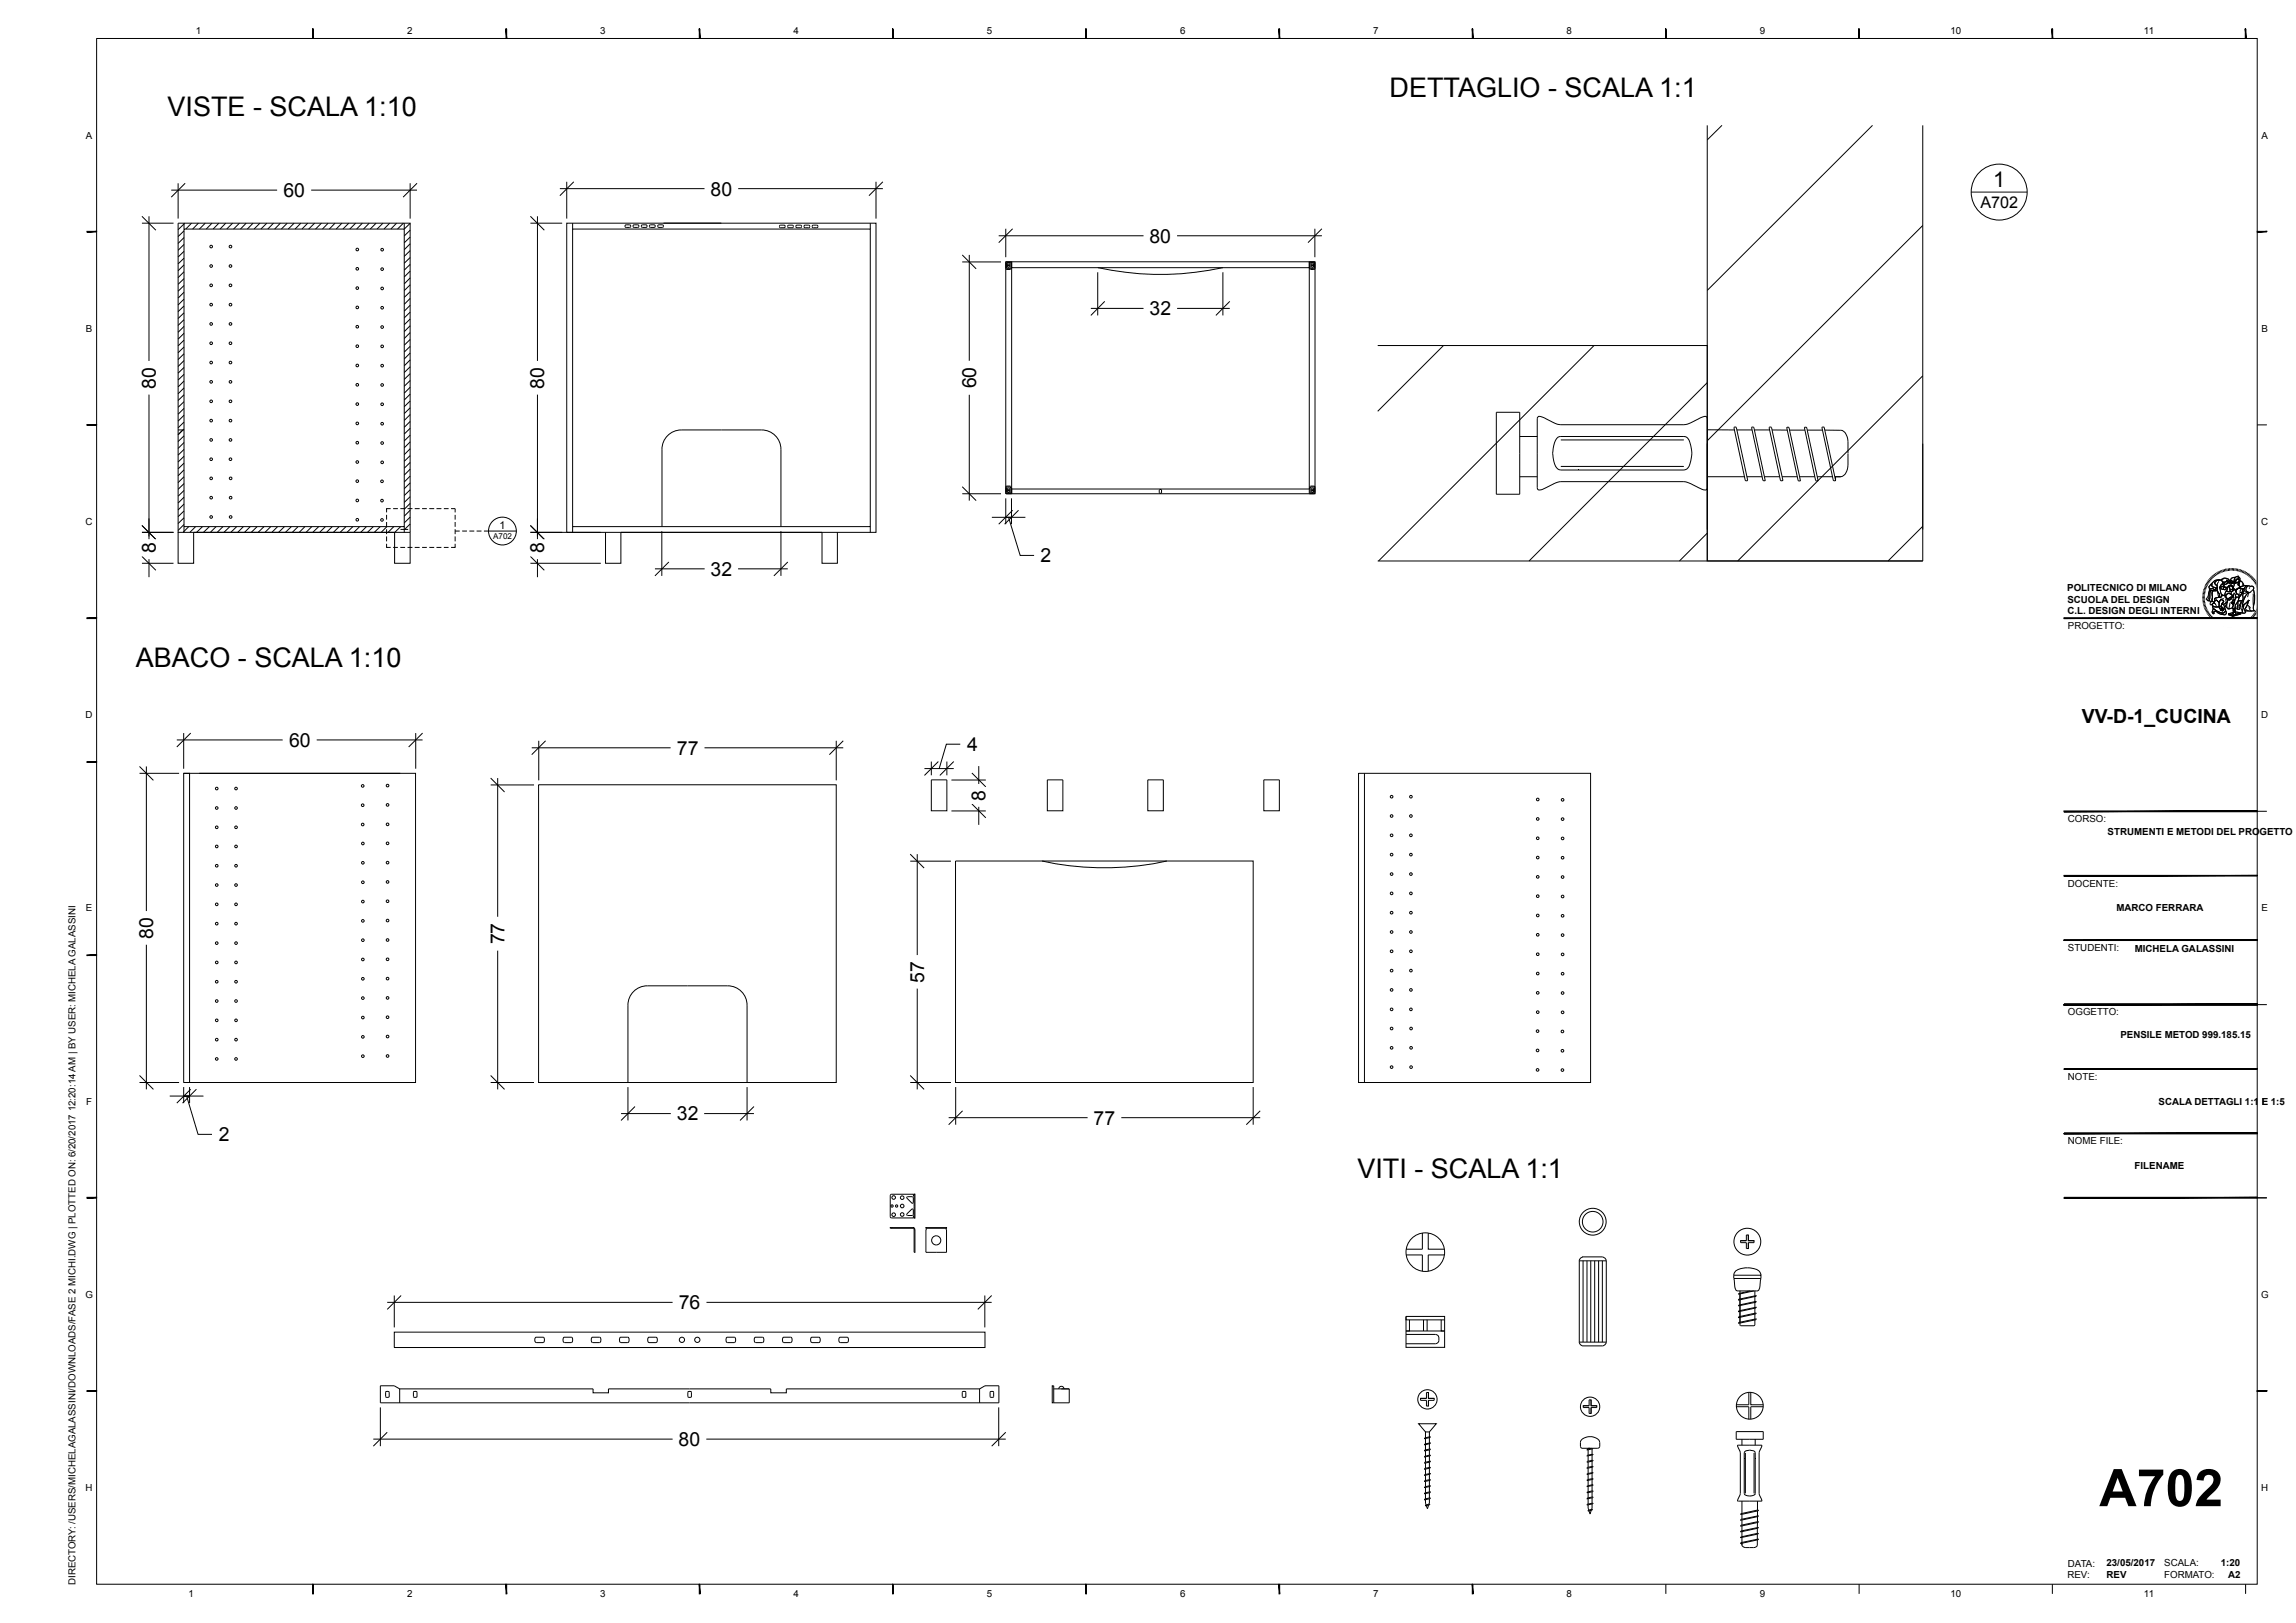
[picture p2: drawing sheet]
<svg xmlns="http://www.w3.org/2000/svg" width="594mm" height="420mm" viewBox="0 0 594 420" stroke-linecap="round" stroke-linejoin="round" font-family="sans-serif">
<defs><g id="words">
<text font-size="13.4" x="543.1" y="389.8">A702</text>
<g font-size="7">
<text x="43.4" y="29.9">VISTE - SCALA 1:10</text>
<text x="359.5" y="25.2">DETTAGLIO - SCALA 1:1</text>
<text x="35.2" y="172.5">ABACO - SCALA 1:10</text>
<text x="351.2" y="304.7">VITI - SCALA 1:1</text>
</g>
<text font-size="5.6" x="515.6" y="48.4">1</text>
<g font-size="5">
<text x="73.3" y="51">60</text>
<text x="183.8" y="50.6">80</text>
<text x="297.4" y="62.8">80</text>
<text x="297.4" y="81.6">32</text>
<text x="40.3" y="100.6" transform="rotate(-90 40.3 100.6)">80</text>
<text x="140.8" y="100.6" transform="rotate(-90 140.8 100.6)">80</text>
<text x="252.5" y="100.5" transform="rotate(-90 252.5 100.5)">60</text>
<text x="40.3" y="143.2" transform="rotate(-90 40.3 143.2)">8</text>
<text x="140.8" y="143.2" transform="rotate(-90 140.8 143.2)">8</text>
<text x="183.8" y="149">32</text>
<text x="269.2" y="145.6">2</text>
<text x="538.6" y="187.2">VV-D-1_CUCINA</text>
<text x="74.8" y="193.3">60</text>
<text x="175.1" y="195.3">77</text>
<text x="250.2" y="194.4">4</text>
<text x="255" y="207.2" transform="rotate(-90 255 207.2)">8</text>
<text x="39.6" y="242.9" transform="rotate(-90 39.6 242.9)">80</text>
<text x="130.5" y="244.4" transform="rotate(-90 130.5 244.4)">77</text>
<text x="239.1" y="254.3" transform="rotate(-90 239.1 254.3)">57</text>
<text x="175.1" y="290">32</text>
<text x="282.9" y="291.1">77</text>
<text x="56.6" y="295.3">2</text>
<text x="175.6" y="338.8">76</text>
<text x="175.6" y="374.2">80</text>
</g>
<text font-size="4.2" x="512.3" y="53.9">A702</text>
<text font-size="2.8" x="129.2" y="136.8">1</text>
<g font-size="2.5">
<text x="50.7" y="8.8">1</text>
<text x="105.3" y="8.8">2</text>
<text x="155.3" y="8.8">3</text>
<text x="205.3" y="8.8">4</text>
<text x="255.3" y="8.8">5</text>
<text x="305.3" y="8.8">6</text>
<text x="355.3" y="8.8">7</text>
<text x="405.3" y="8.8">8</text>
<text x="455.3" y="8.8">9</text>
<text x="504.6" y="8.8">10</text>
<text x="554.7" y="8.8">11</text>
<text x="22.2" y="35.9">A</text>
<text x="585.1" y="35.9">A</text>
<text x="22.2" y="85.9">B</text>
<text x="585.1" y="85.9">B</text>
<text x="22.2" y="135.9">C</text>
<text x="585" y="135.9">C</text>
<text x="534.8" y="152.9">POLITECNICO DI MILANO</text>
<text x="534.9" y="155.9">SCUOLA DEL DESIGN</text>
<text x="534.9" y="159">C.L. DESIGN DEGLI INTERNI</text>
<text x="535" y="162.7">PROGETTO:</text>
<text x="22.2" y="185.9">D</text>
<text x="585" y="185.9">D</text>
<text x="535" y="212.7">CORSO:</text>
<text x="545.3" y="216.2">STRUMENTI E METODI DEL PROGETTO</text>
<text x="535" y="229.4">DOCENTE:</text>
<text x="22.2" y="235.8">E</text>
<text x="547.6" y="235.8">MARCO FERRARA</text>
<text x="585.1" y="235.8">E</text>
<text x="535" y="246.1">STUDENTI:</text>
<text x="552.3" y="246.5">MICHELA GALASSINI</text>
<text x="535" y="262.7">OGGETTO:</text>
<text x="548.6" y="268.7">PENSILE METOD 999.185.15</text>
<text x="535" y="279.4">NOTE:</text>
<text x="22.3" y="285.8">F</text>
<text x="558.4" y="285.8">SCALA DETTAGLI 1:1 E 1:5</text>
<text x="585.2" y="285.8">F</text>
<text x="535" y="296.1">NOME FILE:</text>
<text x="552.3" y="302.5">FILENAME</text>
<text x="22.1" y="335.8">G</text>
<text x="585" y="335.8">G</text>
<text x="22.2" y="385.8">H</text>
<text x="585" y="385.8">H</text>
<text x="535" y="405.4">DATA:</text>
<text x="545" y="405.3">23/05/2017</text>
<text x="559.9" y="405.4">SCALA:</text>
<text x="574.5" y="405.3">1:20</text>
<text x="19.5" y="410.2" transform="rotate(-90 19.5 410.2)">DIRECTORY: /USERS/MICHELAGALASSINI/DOWNLOADS/FASE 2 MICHI.DWG | PLOTTED ON: 6/20/2017 12:20:14 AM | BY USER: MICHELA GALASSINI</text>
<text x="48.8" y="413.4">1</text>
<text x="105.3" y="413.4">2</text>
<text x="155.3" y="413.4">3</text>
<text x="205.3" y="413.4">4</text>
<text x="255.3" y="413.4">5</text>
<text x="305.3" y="413.4">6</text>
<text x="355.3" y="413.4">7</text>
<text x="405.3" y="413.4">8</text>
<text x="455.3" y="413.4">9</text>
<text x="504.6" y="413.4">10</text>
<text x="534.9" y="408.3">REV:</text>
<text x="545" y="408.4">REV</text>
<text x="554.7" y="413.4">11</text>
<text x="559.9" y="408.4">FORMATO:</text>
<text x="576.4" y="408.4">A2</text>
</g>
<text font-size="2.1" x="127.6" y="139.5">A702</text>
</g></defs>
<g fill="none" stroke="#000" stroke-width=".26">
<path d="M25 10h559v400h-559zM441.7 32.4v112.8h55.7M445.5 32.4l-3.8 3.8M484.4 32.4l-42.7 42.8M497.4 32.4v112.8M36.7 57.8h8.2M36.7 56l3.6 3.6M38.5 56v37.4M44.3 49.2h27.4M46.1 57.8h60v80h-60zM46.1 47.4v9.2M47.6 59.3h57v77h-57z"/>
<path d="M47.6 59.7l-1.5 1.5M47.6 57.8v1.5M47.8 57.8l-1.7 1.6M47.9 47.4l-3.6 3.6M49.6 57.8l-1.5 1.5M51.3 57.8l-1.5 1.5M53.1 57.8l-1.5 1.5M54.8 57.8l-1.4 1.5M56.6 57.8l-1.5 1.5M58.4 57.8l-1.5 1.5M60.2 57.8l-1.5 1.5M62 57.8l-1.6 1.5"/>
<path d="M63.7 57.8l-1.5 1.5M65.5 57.8l-1.5 1.5M67.2 57.8l-1.5 1.5M69 57.8l-1.5 1.5M70.8 57.8l-1.5 1.5M72.5 57.8l-1.4 1.5M74.3 57.8l-1.5 1.5M76.1 57.8l-1.5 1.5M77.8 57.8l-1.5 1.5M79.6 57.8l-1.5 1.5M80.5 49.2h27.4M81.4 57.8l-1.5 1.5"/>
<path d="M83.2 57.8l-1.6 1.5M84.9 57.8l-1.5 1.5M86.7 57.8l-1.5 1.5M88.5 57.8l-1.5 1.5M90.2 57.8l-1.5 1.5M92 57.8l-1.5 1.5M93.7 57.8l-1.4 1.5M95.5 57.8l-1.5 1.5M97.3 57.8l-1.5 1.5M99.1 57.8l-1.5 1.5M100.8 57.8l-1.5 1.5M102.6 57.8l-1.5 1.5"/>
<path d="M104.4 57.8l-1.6 1.5M104.6 57.8v1.5l1.5-1.5M106.1 59.6l-1.5 1.5M106.1 47.4v9.2M107.9 47.4l-3.6 3.6M137.2 57.8h8.2M137.2 56l3.6 3.6M139 56v37.4M144.8 48.8h37.5M146.6 57.8h80v80h-80zM146.6 47v9.6M148.1 59.3h77v77h-77z"/>
<path d="M148.1 57.8v1.5M148.4 47l-3.6 3.6M161.6 58.5v.1M161.7 58.5l.3-.3h.9l.3 .3-.3 .4h-.9l-.3-.3M163.8 58.3l1.2-.1 .3 .4-.3 .3h-.9l-.3-.2zM166 58.3l1.1-.1 .3 .4-.3 .3h-.9l-.2-.2zM168 58.3l1.2-.1 .3 .4-.3 .3h-.9l-.3-.2zM170.2 58.3l1.1-.1 .3 .4-.3 .3h-.8l-.3-.2zM171.6 57.8h15M191 48.8h37.4M201.7 58.4l1.1-.1 .3 .3-.3 .3h-.8l-.3-.1zM205.3 58.6l-.3-.3h-.9l-.3 .3 .3 .3h.9l.3-.3"/>
<path d="M205.3 58.6h.1M205.9 58.4l1.2-.1 .3 .3-.3 .3h-.9l-.3-.1zM209.5 58.6l-.3-.3h-.9l-.3 .3 .3 .3h.9l.3-.3M209.5 58.6h.1M210.2 58.4l1.1-.1 .3 .3-.3 .3h-.9l-.2-.1zM225.1 57.8v1.5M226.6 47v9.6M228.4 47l-3.6 3.6M260.2 59.2v7.4M262 59.2l-3.6 3.6M340.2 59.2v7.4M342 59.2l-3.6 3.6"/>
<path d="M497.4 58.3l-55.7 55.8M510 49.7h14.4M47.6 61.5l-1.5 1.5M47.6 63.3l-1.5 1.5M47.6 65l-1.5 1.5M47.6 66.8l-1.5 1.5M47.6 68.5l-1.5 1.6M47.6 70.3l-1.5 1.6M47.6 72.1l-1.5 1.5M47.6 73.9l-1.5 1.5M47.6 75.6l-1.5 1.5M47.6 77.4l-1.5 1.5"/>
<path d="M47.6 79.2l-1.5 1.5M106.1 61.4l-1.5 1.4M106.1 63.1l-1.5 1.5M106.1 70.2l-1.5 1.5M106.1 75.5l-1.5 1.5M106.1 77.2l-1.5 1.6M106.1 79l-1.5 1.5M106.1 64.9l-1.5 1.4M106.1 66.6l-1.5 1.5M106.1 68.4l-1.5 1.5M106.1 71.9l-1.5 1.6M106.1 73.7l-1.5 1.5"/>
<path d="M248.9 67.8h10.1M248.9 66l3.6 3.6M250.8 66v27.4M258.4 61h37.4M260.2 67.7h80v60.1h-80zM260.4 68h1.1v1.2l-.2 .3h-.9zM260.7 69.3h.4M261.2 68.1h-.6l.1 1.1M261.2 69.2h-.1M261.2 68.1v1.1M261.7 67.7v1.6l-.2 .4M261.7 67.7h-1.2l-.3 .3v1.6l.3 .1 1-.1"/>
<path d="M261.7 67.7v1.6M282.2 79.8h13.6M284 70.5v11.1M284 69.3a75.3 75.3 0 0 0 32.4 0M285.8 78l-3.6 3.6M304.5 61h37.5M304.5 79.8h13.7M316.4 70.5v11.1M318.2 78l-3.6 3.6M338.7 67.7v1.6l.2 .4M338.7 67.7h1.2l.3 .3v1.6l-.3 .1-.9-.1M338.7 67.7v1.6"/>
<path d="M338.9 68h1.1v1.5h-.9l-.2-.3zM339.2 68.1v1.1M339.3 69.2h.1M339.3 68.1h.1M339.3 68.1h.5l-.1 1.1M339.3 69.3h.4M47.6 81l-1.5 1.4M47.6 82.7l-1.5 1.5M47.6 84.5l-1.5 1.5M47.6 86.2l-1.5 1.6M47.6 88l-1.5 1.5M47.6 89.8l-1.5 1.5"/>
<path d="M47.6 91.5l-1.5 1.6M47.6 93.3l-1.5 1.5M47.6 95.1l-1.5 1.5M47.6 96.9l-1.5 1.5M47.6 98.6l-1.5 1.5M106.1 86.1l-1.5 1.5M106.1 93.1l-1.5 1.6M106.1 80.8l-1.5 1.5M106.1 82.6l-1.5 1.4M106.1 84.3l-1.5 1.5M106.1 87.9l-1.5 1.4M106.1 89.6l-1.5 1.5"/>
<path d="M106.1 91.4l-1.5 1.5M106.1 94.9l-1.5 1.5M106.1 96.7l-1.5 1.5M106.1 98.5l-1.5 1.5M356.4 89.4h85.3v55.8M373.4 89.4l-17 17M412.4 89.4l-55.8 55.8M441.7 99l-46.1 46.2M497.4 97.3l-47.8 47.9M38.5 102.1v37.5M46.1 111.3h1.5M47.6 111l-1.5 1.5 1.2-1.2"/>
<path d="M47.6 100.4l-1.5 1.5M47.6 102.2l-1.5 1.4M47.6 103.9l-1.5 1.5M47.6 105.7l-1.5 1.5M47.6 107.5l-1.5 1.5M47.6 109.2l-1.5 1.5M47.6 112.8l-1.5 1.5M47.6 114.5l-1.5 1.5M47.6 116.3l-1.5 1.5M47.6 118.1l-1.5 1.5M47.6 119.9l-1.5 1.4M106.1 100.2l-1.5 1.5"/>
<path d="M106.1 102l-1.5 1.5M106.1 107.3l-1.5 1.5M106.1 109.1l-1.5 1.5M106.1 114.4l-1.5 1.5M106.1 116.1l-1.5 1.6M106.1 103.8l-1.5 1.5M106.1 105.5l-1.5 1.5M106.1 110.8l-1.5 1.5M106.1 112.6l-1.5 1.5M106.1 117.9l-1.5 1.5M106.1 119.7l-1.5 1.5M139 102.1v37.5"/>
<path d="M250.8 102.2v27.4M387.1 106.7h6.1v21.2h-6.1zM393.2 113h4.5M402.7 113.5l.7-.5h.4h31.8a1.6 1.6 0 0 1 1.6 1.5 7.9 7.9 0 0 1-.5 6.6l-1.1 .5h-31.8a2.33 2.33 0 0 1-1.8-2.3 8.1 8.1 0 0 1 .7-5.8zM403.8 113.8h31.8M441.7 111.2l7 .1M448.6 110.6l.6 .1 2.9 13.7-.6-.1zM449.3 111.3h4M453.2 110.6l.5 .1 2.9 13.7-.5-.1zM453.9 111.3h3.9M457.7 110.6l.6 .1 2.9 13.7-.6-.1zM458.4 111.3h4"/>
<path d="M462.3 110.6l.6 .1 2.8 13.7-.5-.1zM463 111.3h4M466.8 110.6l.6 .1 2.9 13.7-.6-.1zM467.6 111.3h3.9M471.4 110.6h.6l2.8 13.8-.5-.1zM472.1 111.3h4.1a2.8 2.8 0 0 1 1.9 3v3M478.1 117.4v3a2.91 2.91 0 0 1-1.9 3M584 110h2.5M36.7 137.8h8.2M36.7 136l3.6 3.6M46.1 137.8v8h4v-8h52v8h4v-8M47.6 121.6l-1.5 1.5"/>
<path d="M47.6 123.4l-1.5 1.5M47.6 125.1l-1.5 1.5M47.6 126.9l-1.5 1.5M47.6 128.7l-1.5 1.5M47.6 130.4l-1.5 1.6M47.6 132.2l-1.5 1.5M47.6 134l-1.5 1.5M47.6 135.7l-1.5 1.6M47.6 136.3v1.5M48.8 136.3l-1.5 1.5M50.6 136.3l-1.5 1.5M52.4 136.3l-1.5 1.5"/>
<path d="M54.2 136.3l-1.6 1.5M55.9 136.3l-1.5 1.5M57.7 136.3l-1.5 1.5M59.5 136.3l-1.6 1.5M61.2 136.3l-1.5 1.5M63 136.3l-1.5 1.5M64.7 136.3l-1.4 1.5M66.5 136.3l-1.5 1.5M68.3 136.3l-1.5 1.5M70 136.3l-1.4 1.5M71.8 136.3l-1.5 1.5M73.6 136.3l-1.5 1.5"/>
<path d="M75.4 136.3l-1.5 1.5M77.1 136.3l-1.5 1.5M78.9 136.3l-1.5 1.5M80.7 136.3l-1.5 1.5M82.4 136.3l-1.5 1.5M84.2 136.3l-1.5 1.5M86 136.3l-1.5 1.5M87.7 136.3l-1.4 1.5M89.5 136.3l-1.5 1.5M91.3 136.3l-1.5 1.5M93 136.3l-1.5 1.5M94.8 136.3l-1.5 1.5"/>
<path d="M96.6 136.3l-1.5 1.5M98.4 136.3l-1.6 1.5M100 133.2v1.3M100 135.1v1.2M100 137v1.2M100 138.8v1.3M100.1 136.3l-1.5 1.5M101.1 131.6h-1.1v1M101.7 131.6h1.2M101.9 136.3l-1.5 1.5M103.6 131.6h1.2M103.6 137h2"/>
<path d="M103.7 136.3l-1.6 1.5M104.6 136.3v1.5M105.4 131.6h1.3M106.1 123.2l-1.5 1.5M106.1 130.3l-1.5 1.5M106.1 132l-1.5 1.6M106.1 133.8l-1.5 1.5M106.1 121.4l-1.5 1.5M106.1 125l-1.5 1.5M106.1 126.8l-1.5 1.4M106.1 128.5l-1.5 1.5M106.1 135.6l-1.5 1.5"/>
<path d="M107.3 131.6h1.3M109.2 131.6h1.2M111.1 131.6h1.2M112.9 131.6h1.3M114.8 131.6h1.3M116.7 131.6h1.1v1M117.8 133.2v1.3M117.8 135.1v1.2M117.8 137v1.2M117.8 138.8v1.3M117.8 137.4h1.1M119.6 137.4h1.2"/>
<path d="M121.4 137.4h1.3M123.3 137.4h1.3M125.2 137.4h8.4M137.2 137.8h18.2M137.2 136l3.6 3.6M148.1 136.3v1.5M156.7 137.8v8h3.9v-8h52.1v8h3.9v-8M171.2 137.5v11.5M171.3 136.3v-20a5 5 0 0 1 5-5h20.7a5 5 0 0 1 5 5v20M202 137.5v11.5M225.1 136.3v1.5M248.9 127.8h10.1"/>
<path d="M248.9 126l3.6 3.6M256.6 133.9h3.6M260.2 133.9h1.5h-1.5M260.2 129v6.6M260.4 126h.9l.2 .3v1.3l-1.1-.1zM260.9 133.9l3 9.8h3.6M261.2 126.3h-.5l-.1 1.1h.6M261.2 126.3v1.1M261.7 129v6.6M261.7 133.9h3.6M261.7 126.5h77v-57.2h-77v58.5v-1.3l-.2-.6-1-.1-.3 .3v1.5l1.5 .2M262 132l-3.6 3.6"/>
<path d="M263.5 132l-3.6 3.6M299.9 126.8v.8M300 126.8l.4-.1v.9M300 127.6h.1M300 127.6h.4M338.9 125.9l-.2 .6v1.3l1.4-.1 .1-.2v-1.6l-.3-.1-.9 .1M339.1 126h.9v1.5l-1.1 .1v-1.3zM339.2 126.3v1.1M339.3 127.4h.1M339.3 126.3h.1M339.3 126.3h.5v1.1h-.5M393.2 123.4h4.5"/>
<path d="M403.8 120.7h31.8M441.7 126.2l-.1 .3a1.23 1.23 0 0 1-1.7-.1l-3-1.4-1.3-.4h-31.8l-1.4 .4-3.7 1.8a.66 .66 0 0 1-1-.6v-17.8a.64 .64 0 0 1 .3-.6 .64 .64 0 0 1 .7 0l3.7 1.8 1.4 .3h31.8l1.3-.3 4.1-1.9a.54 .54 0 0 1 .7 .7v28.6M441.7 138l-7.2 7.2M441.7 123.4h9.6M451.9 123.4h4M456.5 123.4h3.9M461 123.4h4M465.6 123.4h3.9M470.1 123.4h4M474.7 123.4h1.5M476.2 123.4h-1.3v.9M497.4 136.2l-8.9 9"/>
<path d="M36.7 145.8h8.2M36.7 144l3.6 3.6M38.5 144.7v4.7M100 140.7v1h1.1M101.7 141.7h1.2M103.6 141.7h1.2M105.4 141.7h1.3M107.3 141.7h1.3M109.2 141.7h1.2M111.1 141.7h1.2M112.9 141.7h1.3M114.8 141.7h1.3"/>
<path d="M117.8 140.7v1h-1.1M137.2 145.8h18.2M137.2 144l3.6 3.6M139 144.7v4.7M169.4 147.2h12.9M173 145.4l-3.6 3.6M190.9 147.2h12.9M203.8 145.4l-3.6 3.6M356.4 145.2h141M569.7 154.3h.7M569.7 154.7h.7M569.8 153.9l.7 .1"/>
<path d="M569.8 153.6l.7 .1M569.9 153.2l.6 .1M570 152.9l.6 .1M570 152.5l.7 .2M570.2 152.2l.6 .2M570.3 151.9l.6 .2M570.4 151.5l.6 .3M570.4 155h-.7M570.5 155.3h-.7M570.5 155.6l-.7 .1M570.5 151.2l.7 .3M570.5 155.9l-.6 .2"/>
<path d="M570.6 156.3l-.6 .1M570.7 156.6l-.7 .2M570.7 150.9l.6 .3M570.8 156.9l-.7 .2M570.9 157.2l-.6 .2M570.9 150.6l.6 .3M571 157.5l-.6 .2M571.1 150.3l.6 .4M571.1 157.8l-.6 .3M571.3 150l.6 .4M571.3 158.1l-.6 .3M571.5 158.3l-.6 .4"/>
<path d="M571.6 149.7l.5 .5M571.6 152.3h.9l.5 .3 .6-.4v.6a2.63 2.63 0 0 1-2-.3zM571.6 152.2l.1 .5M571.6 158.6l-.5 .4M571.8 149.4l.5 .5M571.8 152.8l-.2 .4-.2 1.5-.3 .6 .4 .2M571.8 158.9l-.5 .4M571.9 151.3l.3-.2a.81 .81 0 0 0 1 1l.3 .1-.5 .4-.5-.3-.5 .1a.45 .45 0 0 1-.5-.3 .45 .45 0 0 1 .2-.5zM572 152.9h.5l-.2 .6 .1 1.2-.2 1a.42 .42 0 0 1-.7-.4zM572 149.2l.5 .5M572 159.1l-.5 .5M572.1 152.8l-.1 .1a2.29 2.29 0 0 0-.3 2l-.2 .6 .7 .2"/>
<path d="M572.2 151.1h-.1a.78 .78 0 0 0-.3 1.3l.5-.1a.76 .76 0 0 0 1.3-.1M572.2 159.4l-.4 .5M572.3 148.9l.4 .5M572.3 156.4a.72 .72 0 0 0 .9 .7l.9-.2M572.4 150.8a1.8 1.8 0 0 1 1.9-.7 .98 .98 0 0 0-1.3 1l.6 .3v.8l-.5-.1a.77 .77 0 0 1-.8-.4 .77 .77 0 0 1 .1-.9zM572.5 156.8l.7 .3 .9-.2 .1 .5 .3 .3v.2l.2-.2 .3 .4-.2-.6 .4 .5-.2-.5 .4 .1-.5-.4a.45 .45 0 0 1-.3-.5 .45 .45 0 0 1 .3-.4h.3l.3 .7a1.06 1.06 0 0 1-.2 1.6h-.7a2.68 2.68 0 0 1-2.1-1.8zM572.5 156.8a1.58 1.58 0 0 0 1.3 1.5l1.4 .5M572.5 152.9h.4a.82 .82 0 0 1 1.1 .6l.2 .4a.64 .64 0 0 1-.7 .8 .4 .4 0 0 0-.5 .2 .4 .4 0 0 0 .2 .5l-.5 .4a.85 .85 0 0 1-.3-1.3l-.1-1zM572.5 152.9l-.2 .6v2.2M572.5 159.6l-.5 .5M572.6 157.4l1.9 1.1a.95 .95 0 0 0 1.3-.5 .65 .65 0 0 1 0 1 .65 .65 0 0 1-.9 0l-1-.4a.81 .81 0 0 0-1.2-.3l.1 .4a.27 .27 0 0 1-.3 .1 .27 .27 0 0 1-.2-.3zM572.6 157.4l-.1 .3a.66 .66 0 0 0 .2 1.1l.1-.2-.1-.1a.57 .57 0 0 1 .5-.4 .57 .57 0 0 1 .6 .5l.4 .2a1.71 1.71 0 0 0 1.7 0l-.1-.8"/>
<path d="M572.6 148.7l.4 .5M572.7 159.9l-.5 .4M572.8 155.9l-.1-.1a.53 .53 0 0 0-.9 .2v.3a.54 .54 0 0 0 .9-.2l.3 .1 .5 .5M572.8 148.5l.5 .5M573 154.9l1.2-.4 .3 .1 .2-.4 .5-.1a1.09 1.09 0 0 1 1.1 1.2 1.09 1.09 0 0 1-1.3 1v-.4a.28 .28 0 0 0 .3-.3 .28 .28 0 0 0-.3-.3l-.4-.2-.5 .8a.84 .84 0 0 0-1-.5zM573 155.5l.2-.1a.72 .72 0 0 1 .9 .8v.7a1.3 1.3 0 0 1-1.8-.4l.2-.3h.5l-.2-.3zM573.1 148.3l.4 .6M573.3 150.4a.96 .96 0 0 1 1-.3 .96 .96 0 0 1 .7 .8l-.3 .5a1.03 1.03 0 0 0-.3 1.4 1.03 1.03 0 0 0 .8 1.3l-.5 .1-.2 .4a.39 .39 0 0 1-.4-.2 .39 .39 0 0 1 .1-.5l-.6-1.1v-1.4h-.3l-.3-.5zM573.3 155.2l.8 .7M573.4 155.3a.59 .59 0 0 0-.4 .8M573.5 152.2l-.4-.1a.77 .77 0 0 1-.9-.5 .77 .77 0 0 1 .4-1 1.67 1.67 0 0 1 2.4-.1v.4l-.3 .4a1.88 1.88 0 0 0 .4 2.7l-.4 .2M573.5 148.1l.3 .6"/>
<path d="M573.6 152.8h-1.5a.49 .49 0 0 0-.6 .1 .49 .49 0 0 0-.1 .6l-.1 .8-.5 .7 .3 .3M573.8 153.2l.2 1.4M573.8 147.9l.3 .6M574 150.4a2.78 2.78 0 0 0 0 3.1l.2 .4a.37 .37 0 0 0-.1 .5 .37 .37 0 0 0 .5 .2l.1-.4M574.1 147.8l.3 .6M574.2 154.5l-.6 .2a.46 .46 0 0 0-.6 .1 .46 .46 0 0 0 .1 .6M574.3 150.1a.98 .98 0 0 0-1.3 1l.6 .3M574.4 147.6l.3 .6M574.5 155.2a.46 .46 0 0 1 .6 .1 .46 .46 0 0 1 .1 .5l-.4 .5a.54 .54 0 0 0-.2 .6 .54 .54 0 0 0 .5 .4l.3 .3-.4-.1 .2 .5-.4-.5 .2 .6-.3-.4-.2 .2v-.1a1.82 1.82 0 0 1 0-2.6zM574.5 151.5l.4-.3 .6-.1-.1 .5-1.2 .5zM574.5 151.9l.7-.3 .3 .3a.33 .33 0 0 0-.3 .2 .33 .33 0 0 0 .2 .4h-.2a.58 .58 0 0 1-.7-.6zM574.6 151.9a.57 .57 0 0 0 .7 .6"/>
<path d="M574.7 150.2a1.17 1.17 0 0 1 2 .1l-.2 .2-.4-.2-.5 .4-.6-.2M574.7 147.5l.3 .6M574.8 149.9a1.24 1.24 0 0 1 1.9 .4l-.2 .2-.4-.2a.76 .76 0 0 1-.7 .3 .76 .76 0 0 1-.7-.6zM575 150.5l.6 .2 .5-.3v-.2l.4 .3-.2 .5-.4 .2-.4-.1-.6 .1zM575.1 147.4l.2 .6M575.2 154.1a1.31 1.31 0 0 1 .9 1.8l-.3 .1M575.2 152h.9l-.2 .2a.39 .39 0 0 1-.5 .4 .39 .39 0 0 1-.2-.6zM575.2 156.4l.3 .6a1.06 1.06 0 0 1-.2 1.6h-.6M575.3 151.7l.2 .2M575.4 151.4v.2l-1.1 .5M575.4 155l-.8 .1M575.4 147.2l.2 .7"/>
<path d="M575.5 151.1l-.4 .5M575.5 154.6l.8 .6M575.7 151.9l.4 .1-.2 .1a.34 .34 0 0 1-.2 .5 .34 .34 0 0 1-.5-.3 .34 .34 0 0 1 .5-.4l-.2 .2M575.7 155.1a.7 .7 0 0 1 .1 .9 .7 .7 0 0 1-.9 .2M575.8 154.3a.94 .94 0 0 1 .7-.8 .94 .94 0 0 1 .9 .4l.2 .6-1.4 .4a.53 .53 0 0 0 .8 .3l.3-.5a.39 .39 0 0 0 .3-.3 .39 .39 0 0 0-.1-.4l-.6-.4h-.6l-.5 .7-.2-.1v-.5l.5-.8 .2 .2h1.1l.5-.4v-.3l.6 .2 .1 1a.72 .72 0 0 0-.1 1.1l-.3 .5-.5 .2-.1 .5h-.4l.2 .2h.3v.4l.2-.2-.1 .2a1 1 0 0 1-.9 1.1 1 1 0 0 1-1.1-1l.3-.3 .2-1.1M575.8 156.9l.8 .7M575.8 147.2l.1 .6M575.8 154l.6-.4 1 .3 .2 .6h-.4l-.6 .5a.37 .37 0 0 1-.4 0 .37 .37 0 0 1-.2-.4l-.2-.3zM576 151v.1M576.1 150.6l.1 .1M576.1 156.3v.9M576.1 152.9a1.28 1.28 0 0 0-.5 1.3"/>
<path d="M576.1 147.1l.1 .7M576.1 150.7h.1M576.2 155l1.1-.5a.63 .63 0 0 1-.4 .7 .63 .63 0 0 1-.7-.2zM576.2 155.7l-.1 .7-.6 .7M576.3 155.1h.1M576.4 150.8l.9-.2 .2 .3a.45 .45 0 0 1-.4 .2 .45 .45 0 0 1-.4-.3zM576.5 151.7a.86 .86 0 0 1 .9-.1 .86 .86 0 0 1 .5 .8l-.2 .5-.2-.4a.53 .53 0 0 0 0-.8 .53 .53 0 0 0-.8 .1l.2 .6a.44 .44 0 0 1-.2 .7 .44 .44 0 0 1-.6-.5zM576.5 150.5l-.2 .5-.4 .2-.4-.1-.6 .1M576.5 147.1l.1 .7M576.6 158.8l1.9-.4 1.2 .2-2 .6zM576.6 158.8l1.1 .4v.3l-1.1-.4zM576.6 158.8a6.2 6.2 0 0 1 3.1-.2l-2 .6z"/>
<path d="M576.8 151.6a.73 .73 0 0 1 .8 .3 .73 .73 0 0 1 0 .8l-.2 .4h-.5zM576.8 147l.1 .7M576.9 156l-.3 1.6 1-.2M576.9 150.6a.41 .41 0 0 1 .5-.3 .41 .41 0 0 1 .3 .6l-.2 .1M576.9 155.1h.1M576.9 150.4a.46 .46 0 0 1 .6 0 .46 .46 0 0 1 .2 .5l-.2 .1-.2-.4h-.4zM577 154.7l.1 .1M577 155l.1 .1M577.1 154.8h-.1M577.1 151.9h-.1M577.2 147v.7M577.2 155.9h.4l.1-.5 .5-.2-.5 1.3v-.4h-.3z"/>
<path d="M577.2 150.8l-.4-.2-.4 .2 .4 .1a.32 .32 0 0 0 .4 .3 .32 .32 0 0 0 0-.6l.1 .2M577.3 153.1v.7M577.4 154.6l-.2 .3a.49 .49 0 0 1-.4 .3 .49 .49 0 0 1-.5-.2M577.4 151.6l.2 .3-.1 .1M577.5 151.8a.41 .41 0 0 0-.6-.2 .41 .41 0 0 0 0 .6v.2a.46 .46 0 0 1-.1 .6 .46 .46 0 0 1-.6 0 .46 .46 0 0 1 .1-.7v-.3a.8 .8 0 0 1 1.2-.4 .8 .8 0 0 1 .2 1.3l-.2-.4M577.5 147v.7M577.6 152.1l-.2 .1M577.6 151.9l.1 .5-.2 .1h-.6M577.6 152.8l-.2 .2-.5 .1M577.7 159.2l2-.6v.3l-2 .6zM577.7 159.2v.3M577.7 150.8h.2l.1 .3-.2 .9"/>
<path d="M577.8 156l-.1 .4 .2-.1M577.8 150.4l.1 .4M577.9 152.4l-.2-.5a.91 .91 0 0 0 .2-1.2l-.2 .1-.2-.4a.47 .47 0 0 1-.4-.6 .47 .47 0 0 1 .7-.3h.5l-.3 .7 .1 .8 .2-.5a.39 .39 0 0 0 .3 .4 .39 .39 0 0 0 .5-.2v.7l.1-.2 .4 .7-1.1 .7M577.9 147l-.1 .7M578 155.7l-.2 .3-.1-.2M578 153.4l-.2 1.3M578 152.6l.4 .2M578 157.5l.2-.1 .1 1-.2-.5-.4 .6zM578.1 154.6l-.4 .4v.4M578.2 155.2l-.5 .2-.1 .5h-.4l.2 .2h.3M578.2 153.5l-.4 .8M578.3 149.5h-.5a.6 .6 0 0 0-.6 .7"/>
<path d="M578.3 147l-.1 .7M578.3 149.4a.86 .86 0 0 1 1.1 .1 .86 .86 0 0 1 .1 1l-.4 .9v-.7l.3-.4-.4-.5a.93 .93 0 0 0-.7 1.2h-.2l-.1-.8zM578.3 150.5a.39 .39 0 0 0 .3 .4 .39 .39 0 0 0 .5-.2M578.3 149.4a.86 .86 0 0 1 1.1 .1 .86 .86 0 0 1 .1 1l-.4 .9v-.7l.3-.4-.3-.6a1.11 1.11 0 0 0-.9 1.3l-.2-.8zM578.5 152.6l.9-.4 .4 .1a.6 .6 0 0 1 .6 .3 .6 .6 0 0 1 0 .6l-.3 .4a.64 .64 0 0 1-.8 .4h-.2a1.13 1.13 0 0 1-.6-1.4zM578.5 150l.6-.3 .3 .6-.3 .4a.41 .41 0 0 1-.6 0 .41 .41 0 0 1-.1-.5zM578.5 150.2l.2 .1M578.5 154.6l.9-.2-.4 1.1-.7 1.1v.7l-.6 .7a2.84 2.84 0 0 1 .3-2.2zM578.5 154.6l-.5 1.4a2.17 2.17 0 0 0-.2 2l.4-.6 .2 1.4-.3-.9-.4 1 .1-.9M578.6 150.7h.1M578.6 153.6a.57 .57 0 0 0-.1 1l.9-.2 .5-.6M578.6 147.1l-.1 .7"/>
<path d="M578.6 150.3h.1M578.7 150.5l.1 .1M578.9 147.2l-.1 .6M579 150.4l.2 .1M579.1 155.5l.7-.1-.2 .9a.94 .94 0 0 0-.2 1.2h-.7zM579.1 150.4l-.1 .1M579.2 151.2l.4 .7M579.3 153.7h.1M579.3 152.1l1.1-.5h.8l-.7 .9zM579.3 147.2l-.2 .7M579.4 154.4l-.4 1.1-.7 1.1-.1 .9M579.4 153.6l-.3 .1"/>
<path d="M579.5 150.3l.5 .3 .7 .9-1 .4a.77 .77 0 0 1-.2-1.4zM579.5 150.3l.5 .3 .4 .6M579.5 153.9l-.1 .1M579.6 147.3l-.2 .7M579.7 158.6v.3l-2 .6-1.1-.4v-.3M579.8 155.5l-.2 .7a1.01 1.01 0 0 0-.2 1.4h-.7l.3-2.1M580 153.6h.3l-.1 1.8-1.2 .1 .4-1.1zM580 147.5l-.3 .6M580 153.3l-.1 .4M580.1 151.1l.5 .4M580.1 152.3l.4 .2v.2M580.2 155.4l-1.2 .1"/>
<path d="M580.2 156.8l-.1 .3 .3 .1M580.3 153.6l-.1 1.7a2.16 2.16 0 0 0 0 2.7M580.3 147.6l-.2 .6M580.5 156.5l1.1-1-.5 1.6a.93 .93 0 0 0-.1 1.3l-.5 .3a.32 .32 0 0 1-.4-.1 .32 .32 0 0 1 0-.4zM580.5 152.5a1.06 1.06 0 0 1 1.7-.8 .56 .56 0 0 1 .8 .2 .56 .56 0 0 1-.2 .8 1.26 1.26 0 0 1-2.2 0h-.1M580.5 152.7l-.4 .6a.73 .73 0 0 1-.5 .7 .73 .73 0 0 1-.8-.3 .74 .74 0 0 1-.2-1.1 .74 .74 0 0 1 1.1 0l-.2 .8a.6 .6 0 0 0 .7-.6 .6 .6 0 0 0-.6-.6l-.8 .1-.4 .4 .1 .4M580.6 154.3v.6M580.6 147.7l-.2 .6M581 147.9l-.3 .6M581 153.5l-.8 .1M581.1 157.7l.5 .4M581.3 148.1l-.4 .5"/>
<path d="M581.3 151.6h-1.1l-.9 .5M581.4 151.7l.2-.1 .6 .2a.53 .53 0 0 1 .7 .1 .53 .53 0 0 1 .1 .6l.3 1.6-.1 1.7a2.16 2.16 0 0 0 0 2.3l-2.4-.1-.1-.3 .6-.8 .3-1.4-1.5 1.4a6.6 6.6 0 0 1 1.4-3.5l.5-.1a.89 .89 0 0 1-1-.6 .89 .89 0 0 1 .4-1zM581.4 156.5l.9 .9M581.5 153.5a6.4 6.4 0 0 0-1.4 3.4l1.5-1.4 .5-.1M581.6 151.6a.91 .91 0 0 0-.5 1 .91 .91 0 0 0 .9 .7M581.6 148.3l-.4 .5M581.6 155.5l-.3 1.4a1.09 1.09 0 0 0-.3 1.5l-.5 .3a.29 .29 0 0 1-.4-.1 .29 .29 0 0 1 .1-.4l.3-1.6M581.7 153.5l-.2 1M581.9 156.9a1.09 1.09 0 0 0 .6 1.2M581.9 148.4l-.4 .6M581.9 159.9l.5 .6M582.1 152l-.2 .3"/>
<path d="M582.1 148.6l-.4 .6M582.2 159.7l.5 .5M582.4 159.5l.5 .5M582.4 148.9l-.4 .5M582.7 159.3l.5 .4M582.7 149.1l-.5 .5M582.9 159l.5 .4M582.9 153.6l.1 3.3M583 152.5a8.6 8.6 0 0 1 0 4.8l.2 .8-2.4-.1M583 149.4l-.6 .5M583 158.8l.6 .3M583.2 149.7l-.5 .4"/>
<path d="M583.2 158.5l.6 .4M583.4 149.9l-.5 .4M583.4 158.2l.6 .3M583.6 158l.6 .3M583.6 150.2l-.5 .4M583.7 157.7l.6 .3M583.8 150.5l-.6 .4M583.8 157.4l.7 .2M584 157.1l.6 .2M584 150.8l-.6 .3M584.1 156.7l.6 .2M584.1 156.4l.7 .2"/>
<path d="M584.2 151.1l-.6 .3M584.2 156.1l.7 .2M584.3 155.8l.6 .1M584.3 151.4l-.6 .3M584.3 155.5h.7M584.3 155.2h.7M584.4 154.9h.7M584.5 151.8l-.7 .2M584.6 152.1l-.6 .2M584.7 152.5l-.6 .1M584.8 152.8l-.6 .2M584.9 153.1l-.7 .2"/>
<path d="M585 153.5l-.7 .1M585 154.2h-.7M585 153.8l-.7 .1M585.1 154.5l-.7 .1M573 160.1l-.5 .5M573.2 160.2l-.4 .6M573.5 160.5l-.4 .5M573.8 160.6l-.4 .6M574 160.8l-.3 .6M574.3 160.9l-.3 .7M574.6 161.1l-.2 .6M574.9 161.2l-.2 .6"/>
<path d="M575.2 161.3l-.2 .6M575.5 161.4l-.1 .7M575.8 161.5l-.1 .6M576.2 161.6l-.1 .6M576.5 161.6l-.1 .7M576.8 161.6v.7M577.2 161.6l-.1 .7M577.5 161.6v.7M577.8 161.6v.7M578.1 161.6l.1 .7M578.5 161.6v.6M578.8 161.5l.1 .7"/>
<path d="M579.1 161.4l.2 .7M579.4 161.3l.2 .7M579.7 161.3l.2 .6M580 161.1l.3 .7M580.3 161l.3 .6M580.6 160.9l.3 .6M580.9 160.7l.3 .6M581.2 160.5l.3 .6M581.4 160.4l.4 .5M581.7 160.2l.4 .5M36.1 198.3l3.6 3.6M37.9 198.3v37.5"/>
<path d="M45.7 191.5h27.4M47.5 189.7v9.2M49.3 189.7l-3.6 3.6M81.9 191.5h27.4M107.5 189.7v9.2M109.3 189.7l-3.6 3.6M137.6 193.5h35.9M139.4 191.7v10.2M141.2 191.7l-3.6 3.6M182.3 193.5h35.9M216.3 191.7v10.2M218.2 191.7l-3.6 3.6"/>
<path d="M239.2 198.9h7.5M240.9 197.1v3.5M242.8 197.1l-3.6 3.6M245 197.1v3.5M246.7 197.1l-3.6 3.6M248.4 192.6h-3.6l-1.8 6.3M253.2 198.3v4.6M36.1 200.1h10.2M47.5 200.1h60v80h-60zM47.5 200.1h1.5v80M51.5 200.1h52M126.9 203.1h11.3"/>
<path d="M126.9 201.3l3.6 3.6M128.8 201.3v35.9M139.3 203.1h77v77h-77zM240.9 201.8h4.1v8h-4.1zM246.1 201.9h8.9M246.1 209.9h8.9M251.4 200l3.6 3.6M251.4 208l3.6 3.6M253.2 208.8v4.7M271 201.8h4v8h-4zM296.9 201.8h4.1v8h-4.1zM327 201.8h4v8h-4z"/>
<path d="M351.5 200.1h60v80h-60zM353 200.1v80h-1.5M584 209.9h2.5M235.5 222.9h10.5M235.5 221l3.6 3.6M237.3 221v26.2M247.2 222.8h77v57.3h-77zM269.6 222.8a75.3 75.3 0 0 0 32.3 0M37.9 244.5v37.4M128.8 246v35.9M237.3 255.8v26.1M584 260h2.5"/>
<path d="M36.1 278.3l3.6 3.6M126.9 278.3l3.6 3.6M235.5 278.3l3.6 3.6M36.1 280.1h10.2M43.9 283.6h3.6M47.5 283.6h1.5h-1.5M47.5 281.3v4.2M48.3 283.6l2.9 9.9h3.6M49 281.3v4.2M49 283.6h3.6M49.3 281.9l-3.6 3.6M50.8 281.9l-3.6 3.6"/>
<path d="M126.9 280.1h11.3M160.7 288.2h12.8M162.5 280.1v-20a5 5 0 0 1 4.9-5h20.9a5 5 0 0 1 5 5v20M162.5 281.3v8.7M164.3 286.4l-3.6 3.6M182.2 288.2h12.9M193.3 281.3v8.7M195.1 286.4l-3.6 3.6M235.5 280.1h10.5M245.4 289.2h36M247.2 281.3v9.8M249 287.5l-3.6 3.6"/>
<path d="M290.1 289.2h35.9M324.2 281.3v9.8M326 287.5l-3.6 3.6M355.5 280.1h52M230.7 317.7v.1M234.6 310l1.3 1.4M234.8 309.7l-.2 .3M234.8 309.7h1.3M235.9 312.9l-1.3 1.3M236 312.9l.3 .1-.1 1.5h-1.4l-.2-.3M236.1 309.7l.1 .2 .1 1.3-.3 .1M236.3 317.7h-6v.1h6"/>
<path d="M236.3 317.8v-.1l.3 .1 .1 .5M236.3 317.8l.2 .5M236.5 309h.2v6.2h-.2M236.5 318.3v5.8h.2v-5.8M236.5 318.3h.2M236.5 309.5l-.2-.5-5.8 .1-.2 .3v5.4l.4 .4h5.6v-.3l.2-.3M236.7 309h-.2v6.2h.2M239.5 317.8v-.1h5.4v.1M239.5 317.7v.1M239.7 317.9l-.2 .4M244.8 317.9l.1 .4v5.8h-5.4v-5.8M244.9 317.7v.1h-5.4"/>
<path d="M368 319.1v4.2h-4.2M369.5 319.1v4.2h4.2M452.3 319.6v1.5h1.5M584 310h2.5M100.2 337h73.8M102 335.2v8.3M103.8 335.2l-3.6 3.6M182.8 337h73.8M254.8 335.2v8.3M256.6 335.2l-3.6 3.6M363.8 324.7h4.2v4.3M373.7 324.7h-4.2v4.3"/>
<path d="M408.6 326.3l.3-.7 .7-.3h4.9l.7 .3 .4 .7M408.6 326.3h7M408.6 326.3v21M409.4 325.3h.2M409.6 326.3v21M410.6 326.3v21M411.5 326.3v21M412.6 326.3v21M413.6 326.3v21M414.5 326.3v21M415.6 326.3v21M448.5 330h7.1v.8h-7"/>
<path d="M448.5 330a2.16 2.16 0 0 1 2.5-1.8l1.1-.1a4 4 0 0 1 3.3 1.3l.2 .6M448.5 330v.8M448.6 330.9l.3 2.4 .2 .6 .3 .2 5.5-.1 .3-.7 .4-2.4M448.6 330.8v.1M449.8 339.2l4.5-.9v.2l-4.5 .9zM449.8 337.7l4.5-.9v.2l-4.5 .9zM449.8 336.2l4.5-.9v.2l-4.5 .9zM450.2 334.1v8.8l.1 .1 3.5 .1 .2-.2v-8.8M450.3 321.1h1.5M451.8 321.1v-1.5h.5v1.5h1.5v.5h-1.5M451.8 321.1h-1.5v.5h1.5v1.5h.5v-1.5M452.3 321.6v1.5"/>
<path d="M452.8 334.1l-3 .7 3.9-.7M455.5 330.8v.1M102 344.7h152.8v4h-152.8zM103.4 359.4h50v1h4v-1h42v1h4v-1h50M138.6 346.1l1.9-.1a.89 .89 0 0 1 0 1.4h-1.9l-.2-.4zM145.9 346.1l1.9-.1a.89 .89 0 0 1 0 1.4h-1.9l-.3-.7zM153.1 346.1l2-.1a.89 .89 0 0 1 0 1.4h-2l-.1-.4zM160.5 346.1l1.9-.1a.89 .89 0 0 1 0 1.4h-1.9l-.2-.7zM167.7 346.1l2-.1a.83 .83 0 0 1 0 1.4h-2l-.1-.4zM188 346.1l2-.1a.89 .89 0 0 1 0 1.4h-2l-.2-.7zM195.3 346.1l2-.1a.83 .83 0 0 1 0 1.4h-2l-.2-.4zM202.6 346.1l2-.1a.89 .89 0 0 1 0 1.4h-2l-.2-.7z"/>
<path d="M209.9 346.1l2-.1a.89 .89 0 0 1 0 1.4h-2l-.2-.7zM217.2 346.1l2-.1a.89 .89 0 0 1 0 1.4h-2l-.2-.4zM272.2 358.6h.4v4.4h-.4zM272.6 359.4h4v3.6h-4M273.9 359.4a.68 .68 0 0 1 .7-.7 .68 .68 0 0 1 .7 .7M363.7 340.7h10v8h-10zM363.7 345.3h7.7a.87 .87 0 0 1 .9 .9v.7a.97 .97 0 0 1-.9 .8h-7.7M363.7 340.7v.9h10M364.6 341.6v2.8h-.9h10h-.8v-2.8M368.3 341.6v2.8M369.2 341.6v2.8M408.6 347.3l.3 .7 .5 .3h5.3l.5-.3 .4-.7"/>
<path d="M408.6 347.3h7M449.8 342.2l4.5-.9v.2l-4.5 .9zM449.8 340.8l4.5-1v.2l-4.5 1zM584 360h2.5M96.6 372.4h77.4M98.4 364.2v10M99.9 360.1h.6l.2 .2v1.1l-.2 .2h-.6l-.1-.2zM100.2 370.6l-3.6 3.6M103.4 363v-3.6l-1.4-.8h-3.6v4.4h160v-4.4h-3.6l-1.4 .8v3.6M107.1 360.1h.6l.2 .2v1.1l-.2 .2h-.6l-.1-.2zM178 360.2h.8v1.4l-.8-.1zM182.7 372.4h77.5"/>
<path d="M249 360.2h.8l-.1 1.4-.7-.1zM256.2 360.2h.8l-.1 1.4-.7-.1zM258.4 364.2v10M260.2 370.6l-3.6 3.6M367 368.4h4.6l-1.8 2.2h-1zM367.5 361.9h1.5M368.6 380l1.5-.3-.1 .2-1.5 .3zM368.6 378.4l1.5-.3-.1 .2-1.4 .3zM368.6 376.9l1.5-.3-.1 .1-1.5 .3zM368.6 375.3l1.5-.3-.1 .2-1.4 .3zM368.6 373.7l1.5-.3-.1 .2-1.4 .3zM368.6 372.1l1.5-.3-.1 .2-1.5 .3z"/>
<path d="M368.8 370.6v4.6M368.8 375.4v1.4M368.8 377v1.4M368.8 378.6v1.4M369 361.9v-1.5h.5v1.5h1.5v.5h-1.5M369 361.9h-1.5v.5h1.5v1.5h.5v-1.5M369.5 360.4v1.5h1.5M369.5 362.4v1.5M369.8 370.6v4.4M369.8 375.2v1.4M369.8 376.8v1.4M369.8 378.4v1.3"/>
<path d="M369.8 380v1.3M409.4 372.4a3.2 3.2 0 0 1 4.4 .5l.1 1.4-.4 .4-4.2 .1-.4-.4v-1.1v-.4zM409.6 363.8h1.5M410.7 379.7l1.4-.2-1.5 .5zM410.7 378.2l1.4-.2-1.4 .4zM410.7 376.6l1.4-.2-1.5 .4zM410.9 375.2v1.4M410.9 376.7v1.4M410.9 378.3v1.4M410.9 379.9v1.4M411.1 363.8v-1.5h.5v1.5h1.5v.4h-1.5M411.1 363.8h-1.5v.4h1.5v1.6h.5v-1.6"/>
<path d="M411.4 374.8h-.5v.2M411.6 362.3v1.5h1.5M411.6 364.2v1.6M411.8 374.8l-1.1 .2-.1 .2 1.5-.4M411.9 375v1.4M411.9 376.5v1.4M411.9 378.1v1.4M411.9 379.7v1.4M449.2 370.5h7v2h-7zM449.2 364h3.2v3.3M449.6 374h6.2l-.7 2v10.5l.7 1.7-.1 .3-6.1-.1 .6-1.9v-10.5zM450.7 372.5v1.5"/>
<path d="M451.4 375.6a2.25 2.25 0 0 1 2.6 .1l.1 10.8a1.61 1.61 0 0 1-2.1 .6l-.6-.3-.1-.3v-10.5zM451.5 376v10.5M452.4 360.3v3.2h-3.2M452.9 360.3v3.2h3.3M453.8 376v10.5M454.1 372.5v1.5M456.2 364h-3.3v3.3M368.6 387.9l1.5-.2-.1 .1-1.5 .3zM368.6 386.3l1.5-.3-.1 .3-1.4 .3zM368.6 384.8l1.5-.3-.1 .2-1.5 .2zM368.6 383.2l1.5-.3-.1 .2-1.4 .3zM368.6 381.6l1.5-.3-.1 .2-1.4 .3z"/>
<path d="M368.8 388.1l.2 1.3M368.8 380.2v1.4M368.8 381.8v1.3M368.8 383.3v1.4M368.8 384.9v1.4M368.8 386.5v1.4M368.8 389.5l1-.3 .1 .2-1.1 .2zM369.6 389.5l-.3 1-.3-.9M369.8 387.9l-.1 1.4M369.8 381.5v1.4M369.8 383.1v1.4M369.8 384.7v1.4"/>
<path d="M369.8 386.3v1.4M410.7 389.3l1.4-.2-1.4 .4zM410.7 387.7l1.4-.3-1.5 .5zM410.7 386.1l1.4-.2-1.4 .4zM410.7 384.5l1.4-.3v.1l-1.5 .4zM410.7 382.9l1.4-.2-1.4 .4zM410.7 381.3l1.4-.2-1.4 .5zM410.9 389.4l.1 1.3M410.9 381.5v1.4M410.9 383.1v1.4M410.9 384.7v1.3M410.9 386.3v1.3"/>
<path d="M410.9 387.8v1.4M410.9 390.8l1.1-.1-1.1 .3zM411.7 390.8l-.3 1-.3-.8M411.9 389.2l-.1 1.4M411.9 381.3v1.4M411.9 382.9v1.4M411.9 384.4v1.4M411.9 386v1.4M411.9 387.6v1.4M450.4 391.7l4.5-.9-4.5 1.1zM450.4 393.2l4.5-.9v.1l-4.6 1zM450.4 394.7l4.5-.9-4.5 1.1z"/>
<path d="M450.4 396.2l4.5-.9v.1l-4.5 1zM450.4 397.7l4.5-.9v.2l-4.6 .9zM450.4 399.2l4.5-.8-4.5 1zM450.4 399.4h.3v.4M450.7 388.5v3.1M450.7 391.8v1.4M450.7 393.4v1.2M450.7 394.9v1.3M450.7 396.3v1.3M450.7 397.9v1.3M450.7 399.3v.5M454.6 398.5v1.5l-.6 .4h-2.7l-.6-.6"/>
<path d="M454.6 395.5v1.3M454.6 397v1.3M454.7 388.5v2.3M454.7 391v1.3M454.7 392.5v1.3M454.7 394l-.1 1.3M431 410v2.5M481 410v2.5M531 410v2.5M581 410v2.5"/>
<circle cx="517.2" cy="49.7" r="7.2"/>
<circle cx="54.6" cy="78.8" r=".34"/>
<circle cx="54.6" cy="68.8" r=".34"/>
<circle cx="54.6" cy="63.8" r=".34"/>
<circle cx="54.6" cy="73.8" r=".34"/>
<circle cx="59.6" cy="78.8" r=".34"/>
<circle cx="59.6" cy="63.8" r=".34"/>
<circle cx="59.6" cy="73.8" r=".34"/>
<circle cx="59.6" cy="68.8" r=".34"/>
<circle cx="92.4" cy="64.6" r=".34"/>
<circle cx="92.4" cy="74.6" r=".34"/>
<circle cx="92.4" cy="69.6" r=".34"/>
<circle cx="92.4" cy="79.6" r=".34"/>
<circle cx="98.9" cy="69.6" r=".34"/>
<circle cx="98.9" cy="79.6" r=".34"/>
<circle cx="98.9" cy="64.6" r=".34"/>
<circle cx="98.9" cy="74.6" r=".34"/>
<circle cx="260.9" cy="68.7" r=".17"/>
<circle cx="339.5" cy="68.7" r=".17"/>
<circle cx="54.6" cy="93.8" r=".34"/>
<circle cx="54.6" cy="88.8" r=".34"/>
<circle cx="54.6" cy="83.8" r=".34"/>
<circle cx="54.6" cy="98.8" r=".34"/>
<circle cx="59.6" cy="88.8" r=".34"/>
<circle cx="59.6" cy="93.8" r=".34"/>
<circle cx="59.6" cy="83.8" r=".34"/>
<circle cx="59.6" cy="98.8" r=".34"/>
<circle cx="92.4" cy="99.6" r=".34"/>
<circle cx="92.4" cy="84.6" r=".34"/>
<circle cx="92.4" cy="94.6" r=".34"/>
<circle cx="92.4" cy="89.6" r=".34"/>
<circle cx="98.9" cy="94.6" r=".34"/>
<circle cx="98.9" cy="99.6" r=".34"/>
<circle cx="98.9" cy="84.6" r=".34"/>
<circle cx="98.9" cy="89.6" r=".34"/>
<circle cx="54.6" cy="113.8" r=".34"/>
<circle cx="54.6" cy="103.9" r=".34"/>
<circle cx="54.6" cy="118.8" r=".34"/>
<circle cx="54.6" cy="108.8" r=".34"/>
<circle cx="59.6" cy="118.8" r=".34"/>
<circle cx="59.6" cy="103.9" r=".34"/>
<circle cx="59.6" cy="108.8" r=".34"/>
<circle cx="59.6" cy="113.8" r=".34"/>
<circle cx="92.4" cy="114.6" r=".34"/>
<circle cx="92.4" cy="104.6" r=".34"/>
<circle cx="92.4" cy="109.6" r=".34"/>
<circle cx="92.4" cy="119.6" r=".34"/>
<circle cx="98.9" cy="119.6" r=".34"/>
<circle cx="98.9" cy="104.6" r=".34"/>
<circle cx="98.9" cy="109.7" r=".34"/>
<circle cx="98.9" cy="114.6" r=".34"/>
<circle cx="54.6" cy="133.8" r=".34"/>
<circle cx="54.6" cy="128.8" r=".34"/>
<circle cx="54.6" cy="123.8" r=".34"/>
<circle cx="59.7" cy="123.8" r=".34"/>
<circle cx="59.7" cy="128.8" r=".34"/>
<circle cx="59.7" cy="133.8" r=".34"/>
<circle cx="92.4" cy="124.5" r=".34"/>
<circle cx="92.4" cy="129.5" r=".34"/>
<circle cx="92.4" cy="134.5" r=".34"/>
<circle cx="98.8" cy="124.6" r=".34"/>
<circle cx="98.8" cy="129.6" r=".34"/>
<circle cx="98.8" cy="134.5" r=".34"/>
<circle cx="130" cy="137.4" r="3.6"/>
<circle cx="260.9" cy="126.9" r=".17"/>
<circle cx="339.5" cy="126.9" r=".17"/>
<circle cx="56.1" cy="214.1" r=".34"/>
<circle cx="56.1" cy="204.1" r=".34"/>
<circle cx="56.1" cy="219" r=".34"/>
<circle cx="56.1" cy="209.1" r=".34"/>
<circle cx="61.1" cy="204.1" r=".34"/>
<circle cx="61.1" cy="214.1" r=".34"/>
<circle cx="61.1" cy="209.1" r=".34"/>
<circle cx="61.1" cy="219" r=".34"/>
<circle cx="93.8" cy="203.4" r=".34"/>
<circle cx="93.8" cy="213.4" r=".34"/>
<circle cx="93.8" cy="208.4" r=".34"/>
<circle cx="93.9" cy="218.3" r=".34"/>
<circle cx="100.3" cy="213.3" r=".34"/>
<circle cx="100.3" cy="203.3" r=".34"/>
<circle cx="100.3" cy="208.3" r=".34"/>
<circle cx="100.3" cy="218.2" r=".34"/>
<circle cx="360" cy="206.2" r=".34"/>
<circle cx="360" cy="211.2" r=".34"/>
<circle cx="360" cy="216.2" r=".34"/>
<circle cx="365" cy="206.2" r=".34"/>
<circle cx="365" cy="216.2" r=".34"/>
<circle cx="365" cy="211.2" r=".34"/>
<circle cx="397.8" cy="211.9" r=".34"/>
<circle cx="397.8" cy="206.9" r=".34"/>
<circle cx="397.8" cy="216.9" r=".34"/>
<circle cx="404.3" cy="217" r=".34"/>
<circle cx="404.3" cy="207" r=".34"/>
<circle cx="404.3" cy="212" r=".34"/>
<circle cx="56.1" cy="229" r=".34"/>
<circle cx="56.1" cy="224" r=".34"/>
<circle cx="56.1" cy="239" r=".34"/>
<circle cx="56.1" cy="234" r=".34"/>
<circle cx="61.1" cy="239" r=".34"/>
<circle cx="61.1" cy="224" r=".34"/>
<circle cx="61.1" cy="234" r=".34"/>
<circle cx="61.1" cy="229" r=".34"/>
<circle cx="93.9" cy="223.3" r=".34"/>
<circle cx="93.9" cy="233.3" r=".34"/>
<circle cx="93.9" cy="228.3" r=".34"/>
<circle cx="93.9" cy="238.3" r=".34"/>
<circle cx="100.3" cy="238.2" r=".34"/>
<circle cx="100.3" cy="233.2" r=".34"/>
<circle cx="100.3" cy="228.2" r=".34"/>
<circle cx="100.3" cy="223.2" r=".34"/>
<circle cx="360" cy="231.2" r=".34"/>
<circle cx="360" cy="221.2" r=".34"/>
<circle cx="360" cy="226.2" r=".34"/>
<circle cx="360" cy="236.2" r=".34"/>
<circle cx="365" cy="221.2" r=".34"/>
<circle cx="365" cy="231.2" r=".34"/>
<circle cx="365" cy="236.2" r=".34"/>
<circle cx="365" cy="226.2" r=".34"/>
<circle cx="397.8" cy="231.9" r=".34"/>
<circle cx="397.8" cy="236.9" r=".34"/>
<circle cx="397.8" cy="226.9" r=".34"/>
<circle cx="397.8" cy="221.9" r=".34"/>
<circle cx="404.3" cy="222" r=".34"/>
<circle cx="404.3" cy="227" r=".34"/>
<circle cx="404.3" cy="232" r=".34"/>
<circle cx="404.3" cy="237" r=".34"/>
<circle cx="56.1" cy="259" r=".34"/>
<circle cx="56.1" cy="244.1" r=".34"/>
<circle cx="56.1" cy="254.1" r=".34"/>
<circle cx="56.1" cy="249.1" r=".34"/>
<circle cx="61.1" cy="259" r=".34"/>
<circle cx="61.1" cy="249.1" r=".34"/>
<circle cx="61.1" cy="244.1" r=".34"/>
<circle cx="61.1" cy="254.1" r=".34"/>
<circle cx="93.9" cy="253.3" r=".34"/>
<circle cx="93.9" cy="248.3" r=".34"/>
<circle cx="93.9" cy="258.3" r=".34"/>
<circle cx="93.9" cy="243.3" r=".34"/>
<circle cx="100.3" cy="253.2" r=".34"/>
<circle cx="100.3" cy="243.3" r=".34"/>
<circle cx="100.3" cy="258.2" r=".34"/>
<circle cx="100.3" cy="248.3" r=".34"/>
<circle cx="360" cy="251.2" r=".34"/>
<circle cx="360" cy="256.2" r=".34"/>
<circle cx="360" cy="241.2" r=".34"/>
<circle cx="360" cy="246.2" r=".34"/>
<circle cx="365" cy="246.2" r=".34"/>
<circle cx="365" cy="251.2" r=".34"/>
<circle cx="365" cy="256.2" r=".34"/>
<circle cx="365" cy="241.2" r=".34"/>
<circle cx="397.8" cy="256.9" r=".34"/>
<circle cx="397.8" cy="241.9" r=".34"/>
<circle cx="397.8" cy="251.9" r=".34"/>
<circle cx="397.8" cy="246.9" r=".34"/>
<circle cx="404.3" cy="257" r=".34"/>
<circle cx="404.3" cy="247" r=".34"/>
<circle cx="404.3" cy="242" r=".34"/>
<circle cx="404.3" cy="252" r=".34"/>
<circle cx="56.1" cy="269" r=".34"/>
<circle cx="56.1" cy="264" r=".34"/>
<circle cx="56.1" cy="274" r=".34"/>
<circle cx="61.1" cy="269" r=".34"/>
<circle cx="61.1" cy="264" r=".34"/>
<circle cx="61.1" cy="274" r=".34"/>
<circle cx="93.9" cy="273.3" r=".34"/>
<circle cx="93.9" cy="263.3" r=".34"/>
<circle cx="93.9" cy="268.3" r=".34"/>
<circle cx="100.3" cy="273.3" r=".34"/>
<circle cx="100.3" cy="263.2" r=".34"/>
<circle cx="100.3" cy="268.2" r=".34"/>
<circle cx="360" cy="276.2" r=".34"/>
<circle cx="360" cy="261.2" r=".34"/>
<circle cx="360" cy="266.2" r=".34"/>
<circle cx="360" cy="271.2" r=".34"/>
<circle cx="365" cy="261.2" r=".34"/>
<circle cx="365.1" cy="276.2" r=".34"/>
<circle cx="365.1" cy="266.2" r=".34"/>
<circle cx="365.1" cy="271.2" r=".34"/>
<circle cx="397.8" cy="266.8" r=".34"/>
<circle cx="397.8" cy="271.8" r=".34"/>
<circle cx="397.8" cy="276.9" r=".34"/>
<circle cx="397.8" cy="261.9" r=".34"/>
<circle cx="404.2" cy="266.9" r=".34"/>
<circle cx="404.2" cy="271.9" r=".34"/>
<circle cx="404.2" cy="276.9" r=".34"/>
<circle cx="404.3" cy="262" r=".34"/>
<circle cx="230.8" cy="312.1" r=".3"/>
<circle cx="231.2" cy="314.3" r=".47"/>
<circle cx="231.2" cy="309.9" r=".47"/>
<circle cx="232" cy="312.1" r=".3"/>
<circle cx="233.4" cy="314.3" r=".47"/>
<circle cx="233.4" cy="312.1" r=".47"/>
<circle cx="233.4" cy="309.9" r=".47"/>
<circle cx="412.1" cy="316.2" r="3.5"/>
<circle cx="412.1" cy="316.2" r="2.67"/>
<circle cx="242.2" cy="321" r="1.19"/>
<circle cx="368.7" cy="324" r="5"/>
<circle cx="452.1" cy="321.3" r="3.5"/>
<circle cx="176.4" cy="346.7" r=".68"/>
<circle cx="180.4" cy="346.7" r=".68"/>
<circle cx="369.3" cy="362.1" r="2.5"/>
<circle cx="411.4" cy="364" r="2.5"/>
<circle cx="452.7" cy="363.8" r="3.5"/>
</g>
<g fill="#fff" stroke="#fff" stroke-width=".26">
<path d="M559 159.9l30.7 4.4h-30.7z"/>
<path d="M559 159.9h25l5.7 4.4z"/>
<path d="M584 145.4h5.7l-5.7 14.5z"/>
<path d="M589.7 145.4v18.9l-5.7-4.4z"/>
<path d="M35.8 94.3v6.9h5.5zM35.8 94.3h5.5v6.9z"/>
<path d="M35.8 139.7v4.1h5.5zM35.8 139.7h5.5v4.1z"/>
<path d="M72.6 46.5v5.5l7-5.5zM72.6 52l7-5.5v5.5z"/>
<path d="M183.2 46.1v5.5l6.9-5.5zM183.2 51.6l6.9-5.5v5.5z"/>
<path d="M136.3 94.3v6.9h5.5zM136.3 94.3h5.5v6.9z"/>
<path d="M136.3 139.7v4.1h5.5zM136.3 139.7h5.5v4.1z"/>
<path d="M296.7 58.3v5.4l6.9-5.4zM296.7 63.7l6.9-5.4v5.4z"/>
<path d="M248 94.2v7.1h5.5zM248 94.2h5.5v7.1z"/>
<path d="M268.4 141.1v5.3l4.2-5.3zM272.6 141.1v5.3h-4.2z"/>
<path d="M296.8 77.1v5.4l6.8-5.4zM296.8 82.5l6.8-5.4v5.4z"/>
<path d="M183.2 144.5v5.5l6.9-5.5zM183.2 150l6.9-5.5v5.5z"/>
<path d="M74 188.8v5.4l7-5.4zM74 194.2l7-5.4v5.4z"/>
<path d="M35.2 236.7v6.9h5.4zM35.2 236.7h5.4v6.9z"/>
<path d="M55.8 290.8v5.5l4.2-5.5zM60 290.8v5.5h-4.2z"/>
<path d="M174.4 190.8v5.4l6.9-5.4zM174.4 196.2l6.9-5.4v5.4z"/>
<path d="M126 238.1v7h5.5zM126 238.1h5.5v7z"/>
<path d="M174.4 285.4v5.5l6.9-5.5zM174.4 290.9l6.9-5.5v5.5z"/>
<path d="M249.4 189.9v5.4l4.2-5.4zM253.6 189.9v5.4h-4.2z"/>
<path d="M250.5 203.8v4.1h5.4zM250.5 203.8h5.4v4.1z"/>
<path d="M234.6 248v6.9h5.4zM234.6 248h5.4v6.9z"/>
<path d="M282.3 286.5v5.4l6.9-5.4zM282.3 291.9l6.9-5.4v5.4z"/>
<path d="M174.9 334.3v5.5l6.9-5.5zM174.9 339.8l6.9-5.5v5.5z"/>
<path d="M174.9 369.7v5.5l6.9-5.5zM174.9 375.2l6.9-5.5v5.5z"/>
</g>
<path d="M559 159.9h25v-14.5h5.7v18.9h-30.7z" fill="none" stroke="#fff" stroke-width=".26"/>
<g fill="#000" stroke="#000" stroke-width=".26">
<path d="M80.9 7.5l.2 2.5v-2.5zM80.9 7.5l.2 2.5h-.2z"/>
<path d="M130.9 7.5l.2 2.5v-2.5zM130.9 7.5l.2 2.5h-.2z"/>
<path d="M180.9 7.5l.2 2.5v-2.5zM180.9 7.5l.2 2.5h-.2z"/>
<path d="M230.9 7.5l.2 2.5v-2.5zM230.9 7.5l.2 2.5h-.2z"/>
<path d="M280.9 7.5l.2 2.5v-2.5zM280.9 7.5l.2 2.5h-.2z"/>
<path d="M330.9 7.5l.2 2.5v-2.5zM330.9 7.5l.2 2.5h-.2z"/>
<path d="M380.9 7.5l.2 2.5v-2.5zM380.9 7.5l.2 2.5h-.2z"/>
<path d="M430.9 7.5l.2 2.5v-2.5zM430.9 7.5l.2 2.5h-.2z"/>
<path d="M480.9 7.5l.2 2.5v-2.5zM480.9 7.5l.2 2.5h-.2z"/>
<path d="M530.9 7.5l.2 2.5v-2.5zM530.9 7.5l.2 2.5h-.2z"/>
<path d="M580.9 7.5l.1 2.5v-2.5zM580.9 7.5l.1 2.5h-.1z"/>
<path d="M22.5 60h2.5v-.1zM22.5 59.9h2.5l-2.5 .1z"/>
<path d="M584 60h2.5v-.1zM584 59.9h2.5l-2.5 .1z"/>
<path d="M22.5 110h2.5v-.1zM22.5 109.9h2.5l-2.5 .1z"/>
<path d="M22.5 160.1h2.5v-.2zM22.5 159.9h2.5l-2.5 .2z"/>
<path d="M534 160.1h50v-.2zM534 159.9h50l-50 .2z"/>
<path d="M22.5 197.3h2.5v-.2zM22.5 197.1h2.5l-2.5 .2z"/>
<path d="M534 210.1h50v-.2zM534 209.9h50l-50 .2z"/>
<path d="M534 226.7h50v-.2zM534 226.5h50l-50 .2z"/>
<path d="M22.5 247.3h2.5v-.2zM22.5 247.1h2.5l-2.5 .2z"/>
<path d="M534 243.2v.2l50-.2zM534 243.4l50-.2v.2z"/>
<path d="M534 259.9v.2l50-.2zM534 260.1l50-.2v.2z"/>
<path d="M534 259.9v.2l50-.2zM534 260.1l50-.2v.2z"/>
<path d="M534 259.9v.2l50-.2zM534 260.1l50-.2v.2z"/>
<path d="M534 259.9v.2l50-.2zM534 260.1l50-.2v.2z"/>
<path d="M534 243.4h50v-.2zM534 243.2h50l-50 .2z"/>
<path d="M534 276.5v.2l50-.2zM534 276.7l50-.2v.2z"/>
<path d="M534 293.2v.2l50-.2zM534 293.4l50-.2v.2z"/>
<path d="M534 293.2v.2l50-.2zM534 293.4l50-.2v.2z"/>
<path d="M22.5 310.1h2.5v-.3zM22.5 309.8h2.5l-2.5 .3z"/>
<path d="M534 309.8v.3l50-.3zM534 310.1l50-.3v.3z"/>
<path d="M22.5 360.1h2.5v-.2zM22.5 359.9h2.5l-2.5 .2z"/>
<path d="M584 360.1h2.5v-.2zM584 359.9h2.5l-2.5 .2z"/>
<path d="M584 360.1h2.5v-.2zM584 359.9h2.5l-2.5 .2z"/>
<path d="M80.9 410l.2 2.5v-2.5zM80.9 410l.2 2.5h-.2z"/>
<path d="M130.9 410l.2 2.5v-2.5zM130.9 410l.2 2.5h-.2z"/>
<path d="M180.9 410l.2 2.5v-2.5zM180.9 410l.2 2.5h-.2z"/>
<path d="M230.9 410l.2 2.5v-2.5zM230.9 410l.2 2.5h-.2z"/>
<path d="M280.9 410l.2 2.5v-2.5zM280.9 410l.2 2.5h-.2z"/>
<path d="M330.9 410l.2 2.5v-2.5zM330.9 410l.2 2.5h-.2z"/>
<path d="M380.9 410l.2 2.5v-2.5zM380.9 410l.2 2.5h-.2z"/>
</g>
<use href="#words"/>
</svg>
